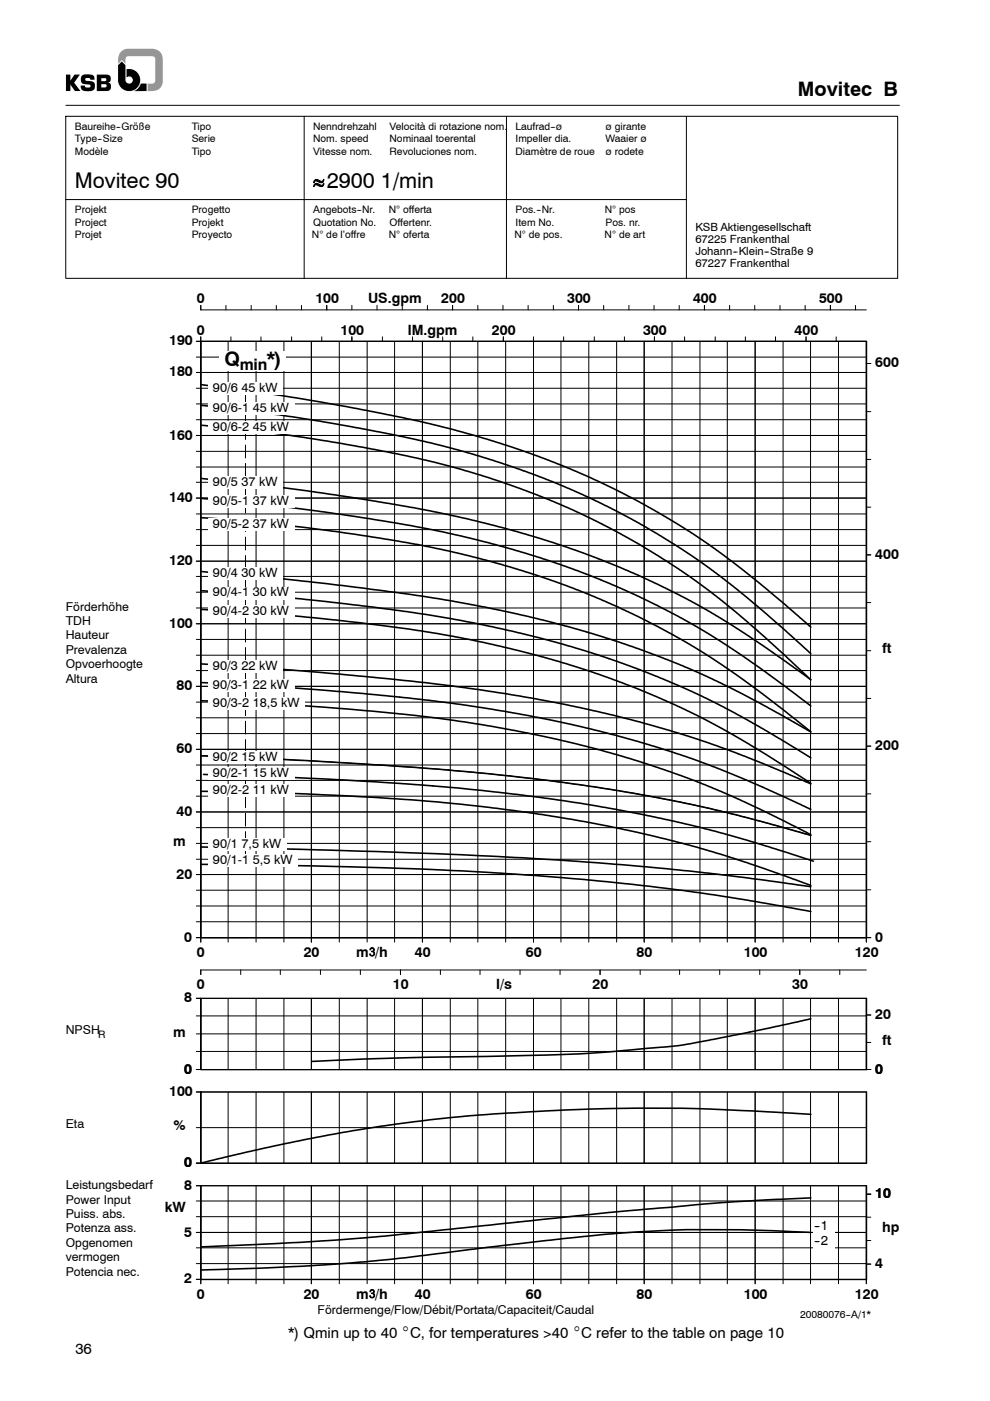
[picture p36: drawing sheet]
<svg xmlns="http://www.w3.org/2000/svg" width="210mm" height="297mm" viewBox="0 0 210 297" stroke-linecap="round" stroke-linejoin="round" font-family="sans-serif">
<defs><g id="words">
<g font-size="4.6">
<text x="15.9" y="39.9">Movitec 90</text>
<text x="69.3" y="39.9">2900 1/min</text>
</g>
<g font-size="4.2">
<text x="169.2" y="20.4">Movitec B</text>
<text x="47.6" y="77.6">Q</text>
<text x="56.6" y="77.6">*)</text>
</g>
<text font-size="3.3" x="50.8" y="78.5">min</text>
<g font-size="3.2">
<text x="16" y="287">36</text>
<text x="61.2" y="283.6">*) Qmin up to 40 _C, for temperatures &gt;40 _C refer to the table on page 10</text>
</g>
<g font-size="3">
<text x="41.8" y="64.3">0</text>
<text x="66.9" y="64.3">100</text>
<text x="78.1" y="64.3">US.gpm</text>
<text x="93.6" y="64.3">200</text>
<text x="120.3" y="64.3">300</text>
<text x="147" y="64.3">400</text>
<text x="173.7" y="64.3">500</text>
<text x="41.8" y="71">0</text>
<text x="72.2" y="71">100</text>
<text x="86.5" y="71">IM.gpm</text>
<text x="104.4" y="71">200</text>
<text x="136.4" y="71">300</text>
<text x="168.5" y="71">400</text>
<text x="35.9" y="73.2">190</text>
<text x="185.7" y="77.9">600</text>
<text x="35.9" y="79.8">180</text>
<text x="35.9" y="93.2">160</text>
<text x="35.9" y="106.5">140</text>
<text x="35.9" y="119.8">120</text>
<text x="185.7" y="118.5">400</text>
<text x="35.9" y="133.1">100</text>
<text x="187.1" y="138.5">ft</text>
<text x="37.5" y="146.4">80</text>
<text x="37.5" y="159.7">60</text>
<text x="185.7" y="159.1">200</text>
<text x="37.5" y="173">40</text>
<text x="36.7" y="179.4">m</text>
<text x="37.5" y="186.3">20</text>
<text x="39.1" y="199.6">0</text>
<text x="41.8" y="202.9">0</text>
<text x="64.4" y="202.9">20</text>
<text x="75.5" y="203">m#/h</text>
<text x="88" y="202.9">40</text>
<text x="111.5" y="202.9">60</text>
<text x="135" y="202.9">80</text>
<text x="157.8" y="202.9">100</text>
<text x="181.3" y="202.9">120</text>
<text x="185.7" y="199.6">0</text>
<text x="41.8" y="209.8">0</text>
<text x="83.3" y="209.8">10</text>
<text x="105.3" y="209.8">l/s</text>
<text x="125.7" y="209.8">20</text>
<text x="168" y="209.8">30</text>
<text x="39.1" y="212.5">8</text>
<text x="36.7" y="219.8">m</text>
<text x="185.7" y="216.1">20</text>
<text x="187.1" y="221.6">ft</text>
<text x="39.1" y="227.6">0</text>
<text x="185.7" y="227.6">0</text>
<text x="35.9" y="232.4">100</text>
<text x="36.8" y="239.6">%</text>
<text x="39.1" y="247.5">0</text>
<text x="34.9" y="256.9">kW</text>
<text x="39.1" y="252.2">8</text>
<text x="185.7" y="254.1">10</text>
<text x="39.1" y="262.2">5</text>
<text x="187.1" y="261.2">hp</text>
<text x="185.7" y="268.9">4</text>
<text x="39.1" y="272.1">2</text>
<text x="41.8" y="275.4">0</text>
<text x="64.4" y="275.4">20</text>
<text x="75.5" y="275.4">m#/h</text>
<text x="88" y="275.4">40</text>
<text x="111.5" y="275.4">60</text>
<text x="135" y="275.4">80</text>
<text x="157.8" y="275.4">100</text>
<text x="181.3" y="275.4">120</text>
</g>
<g font-size="2.8">
<text x="172.7" y="260.9">--1</text>
<text x="172.7" y="264">--2</text>
</g>
<g font-size="2.7">
<text x="45.2" y="83">90/6 45 kW</text>
<text x="45.2" y="87.3">90/6-1 45 kW</text>
<text x="45.2" y="91.3">90/6-2 45 kW</text>
<text x="45.2" y="103.1">90/5 37 kW</text>
<text x="45.2" y="107.1">90/5-1 37 kW</text>
<text x="45.2" y="111.8">90/5-2 37 kW</text>
<text x="45.2" y="122.4">90/4 30 kW</text>
<text x="45.2" y="126.4">90/4-1 30 kW</text>
<text x="45.2" y="130.4">90/4-2 30 kW</text>
<text x="45.2" y="142.1">90/3 22 kW</text>
<text x="45.2" y="146.1">90/3-1 22 kW</text>
<text x="45.2" y="149.9">90/3-2 18,5 kW</text>
<text x="45.2" y="161.3">90/2 15 kW</text>
<text x="45.2" y="164.8">90/2-1 15 kW</text>
<text x="45.2" y="168.4">90/2-2 11 kW</text>
<text x="45.2" y="179.7">90/1 7,5 kW</text>
<text x="45.2" y="183.2">90/1-1 5,5 kW</text>
</g>
<g font-size="2.6">
<text x="13.9" y="129.5">Förderhöhe</text>
<text x="13.9" y="132.5">TDH</text>
<text x="13.9" y="135.6">Hauteur</text>
<text x="13.9" y="138.6">Prevalenza</text>
<text x="13.9" y="141.7">Opvoerhoogte</text>
<text x="13.9" y="144.7">Altura</text>
<text x="13.9" y="219.2">NPSH</text>
<text x="13.9" y="239.1">Eta</text>
<text x="13.9" y="252.1">Leistungsbedarf</text>
<text x="13.9" y="255.2">Power Input</text>
<text x="13.9" y="258.3">Puiss. abs.</text>
<text x="13.9" y="261.3">Potenza ass.</text>
<text x="13.9" y="264.4">Opgenomen</text>
<text x="13.9" y="267.4">vermogen</text>
<text x="13.9" y="270.5">Potencia nec.</text>
<text x="67.4" y="278.7">Fördermenge/Flow/Débit/Portata/Capaciteit/Caudal</text>
</g>
<g font-size="2.4">
<text x="147.5" y="49">KSB Aktiengesellschaft</text>
<text x="147.5" y="51.6">67225 Frankenthal</text>
<text x="147.5" y="54">Johann--Klein--Straße 9</text>
<text x="147.5" y="56.5">67227 Frankenthal</text>
</g>
<g font-size="2.2">
<text x="15.9" y="27.5">Baureihe--Größe</text>
<text x="40.7" y="27.5">Tipo</text>
<text x="66.4" y="27.5">Nenndrehzahl</text>
<text x="82.6" y="27.5">Velocità di rotazione nom.</text>
<text x="109.3" y="27.5">Laufrad--ø</text>
<text x="128.4" y="27.5">ø girante</text>
<text x="15.9" y="30.2">Type--Size</text>
<text x="15.9" y="32.9">Modèle</text>
<text x="40.7" y="30.2">Serie</text>
<text x="40.7" y="32.9">Tipo</text>
<text x="66.4" y="30.2">Nom. speed</text>
<text x="66.4" y="32.9">Vitesse nom.</text>
<text x="82.6" y="30.2">Nominaal toerental</text>
<text x="82.6" y="32.9">Revoluciones nom.</text>
<text x="109.3" y="30.2">Impeller dia.</text>
<text x="109.3" y="32.9">Diamètre de roue</text>
<text x="128.4" y="30.2">Waaier ø</text>
<text x="128.4" y="32.9">ø rodete</text>
<text x="15.9" y="45.2">Projekt</text>
<text x="15.9" y="47.9">Project</text>
<text x="40.7" y="45.2">Progetto</text>
<text x="40.7" y="47.9">Projekt</text>
<text x="66.4" y="45.2">Angebots--Nr.</text>
<text x="66.4" y="47.9">Quotation No.</text>
<text x="82.4" y="45.2">N° offerta</text>
<text x="82.6" y="47.9">Offertenr.</text>
<text x="109.3" y="45.2">Pos.--Nr.</text>
<text x="109.3" y="47.9">Item No.</text>
<text x="128.3" y="45.2">N° pos</text>
<text x="128.4" y="47.9">Pos. nr.</text>
<text x="15.9" y="50.5">Projet</text>
<text x="40.7" y="50.5">Proyecto</text>
<text x="66.2" y="50.5">N° de l’offre</text>
<text x="82.5" y="50.5">N° oferta</text>
<text x="109.1" y="50.5">N° de pos.</text>
<text x="128.2" y="50.5">N° de art</text>
<text x="20.8" y="220.2">R</text>
<text x="169.7" y="279.4">20080076--A/1*</text>
</g>
</g></defs>
<path d="M14 22.3h176.8" fill="none" stroke="#000" stroke-width=".21"/>
<path d="M25.7 10.9l.9-.5 .5-.1h5.3a2.16 2.16 0 0 1 2.1 2.1v5a2.08 2.08 0 0 1-2.3 1.9h-.9v-1.6h1a.64 .64 0 0 0 .6-.6v-4.4a.62 .62 0 0 0-.7-.8h-5a.65 .65 0 0 0-.6 .8v.8l-.8-.8-.8 .8a3.3 3.3 0 0 1 .7-2.6z" fill-rule="evenodd" fill="#9a9a9a"/>
<g fill="#000">
<path d="M25 13.8l.8-.8 .8 .8v3.2a.78 .78 0 0 0 .9 .8 .78 .78 0 0 0 .6-1.2 .78 .78 0 0 0-1.3-.2v-1.7a2.35 2.35 0 0 1 2.9 1.9 2.35 2.35 0 0 1-2.1 2.7 2.35 2.35 0 0 1-2.6-2.3z" fill-rule="evenodd"/>
<path d="M29.9 17.7h1.2v1.6h-2.6z" fill-rule="evenodd"/>
</g>
<path d="M29.9 17.7l-.7 1.1-.7 .5z" fill-rule="evenodd" fill="#fff"/>
<g fill="#000">
<path d="M20.5 15.8h2.1a.9 .9 0 0 1 .9 .8 .9 .9 0 0 1-.6 .9 .88 .88 0 0 1 .5 1.5l-.5 .3h-2.4zM17.4 16a1.14 1.14 0 0 0-.2 1.4 1.14 1.14 0 0 0 1.3 .5l.7 .1v.3a.51 .51 0 0 1-.8 .3l-.3-.2-.1-.3h-.9a1.1 1.1 0 0 0 1.5 1.2 1.19 1.19 0 0 0 1.4-.4 1.19 1.19 0 0 0-.1-1.4l-1.8-.5a.58 .58 0 0 1 .4-.5 .58 .58 0 0 1 .6 .2l.1 .2h.8a.99 .99 0 0 0-.3-1 .99 .99 0 0 0-1-.1h-.8zM21.5 16.6h.9l.1 .4-.1 .2h-.9zM21.5 17.8h.7a.36 .36 0 0 1 .4 .4 .36 .36 0 0 1-.4 .3h-.7zM14 15.8h.9v1.3l.9-1.3h1.2l-1.3 1.7 1.4 1.8h-1.2l-1-1.4v1.4h-.9z" fill-rule="evenodd"/>
<path d="M66.7 38.2l.5-.2 1.2 .4 .3-.4-.1 .5-.3 .2-1.2-.4-.6 .4zM66.7 39l.5-.1 1.2 .4 .3-.4-.1 .4-.3 .3-1.2-.4-.6 .4z" fill-rule="evenodd"/>
</g>
<g fill="none" stroke="#000" stroke-width=".21">
<path d="M13.9 24.7h176.5v34.3h-176.5zM64.5 24.7v34.3M66.7 39l.5-.1 1.2 .4 .3-.4-.1 .4-.3 .3-1.2-.4-.6 .4zM68.6 38v.4l-.3 .3h-.4l-.9-.4-.5 .4 .2-.5 .4-.2 1 .4h.4l.1-.3M107.4 24.7v34.3M145.6 24.7v34.3M13.9 42.3h131.7M41.6 72.4h142.1v127.3M41.6 79h142.1M41.6 75.7h142.1M42.6 64.7v1h141.1M42.6 71.4v128.3"/>
<path d="M42.6 72.4h141.2v126.4h-141.2v-126.4v126.4M47.9 64.7v1M48.4 72.4v127.3M49 71.4v1M53.3 64.7v1M54.3 72.4v127.3M55.4 71.4v1M58.6 64.7v1M60.2 72.4v127.3M61.8 71.4v1M63.9 64.7v1M66 72.4v127.3"/>
<path d="M68.2 71.4v1M69.3 64.7v1M72 72.4v127.3M74.6 64.7v1M74.6 71.4v1M77.9 72.4v127.3M80 64.7v1M81.1 71.4v1M83.7 72.4v127.3M85.3 64.7v1M87.5 71.4v1M89.6 72.4v127.3"/>
<path d="M90.7 64.7v1M93.9 71.4v1M95.5 72.4v127.3M96 64.7v1M100.3 71.4v1M101.3 64.7v1M101.3 72.4v127.3M106.7 64.7v1M106.8 71.4v1M107.3 72.4v127.3M112 64.7v1M113.2 71.4v128.3"/>
<path d="M117.4 64.7v1M119 72.4v127.3M119.5 71.4v1M122.7 64.7v1M124.9 72.4v127.3M126 71.4v1M128 64.7v1M130.8 72.4v127.3M132.4 71.4v1M133.4 64.7v1M136.6 72.4v127.3M138.7 64.7v1"/>
<path d="M138.8 71.4v1M142.5 72.4v127.3M144.1 64.7v1M145.2 71.4v1M148.5 72.4v127.3M149.4 64.7v1M151.7 71.4v1M154.3 72.4v127.3M154.7 64.7v1M158.1 71.4v1M160.1 64.7v1M160.2 72.4v127.3"/>
<path d="M164.5 71.4v1M165.4 64.7v1M166.1 72.4v127.3M170.8 64.7v1M171 71.4v1M171.9 72.4v127.3M176.1 64.7v1M177.4 71.4v1M177.8 72.4v127.3M181.5 64.7v1M183.7 77.1h1M41.6 99h142.1"/>
<path d="M41.6 95.7h142.1M41.6 92.3h142.1M41.6 89h142.1M41.6 85.6h142.1M41.6 82.3h142.1M52.1 82.6v2.8M52.1 86.6v2.7M52.1 90.4v2.8M52.1 94.4v2.7M52.1 98.3v2.7M183.7 97.4h1M183.7 87.3h1"/>
<path d="M41.6 119h142.1M41.6 115.6h142.1M41.6 112.3h142.1M41.6 109h142.1M41.6 105.6h142.1M41.6 102.3h142.1M52.1 102.2v2.7M52.1 106.1v2.7M52.1 110v2.7M52.1 113.9v2.7M52.1 117.8v2.7M183.7 117.6h1"/>
<path d="M183.7 107.5h1M41.6 138.9h142.1M41.6 135.6h142.1M41.6 132.2h142.1M41.6 128.9h142.1M41.6 125.6h142.1M41.6 122.2h142.1M52.1 121.7v2.7M52.1 125.6v2.7M52.1 129.5v2.7M52.1 133.4v2.7M52.1 137.3v2.7"/>
<path d="M183.7 138h1M183.7 127.8h1M41.6 158.9h142.1M41.6 155.5h142.1M41.6 152.2h142.1M41.6 148.9h142.1M41.6 145.5h142.1M41.6 142.2h142.1M52.1 141.2v2.7M52.1 145.1v2.7M52.1 149v2.7M52.1 152.9v2.7"/>
<path d="M52.1 156.8v2.7M183.7 158.2h1M183.7 148.1h1M41.6 178.8h142.1M41.6 175.5h142.1M41.6 172.1h142.1M41.6 168.8h142.1M41.6 165.5h142.1M41.6 162.2h142.1M42.6 160.2l22.3 1 23 1.5 15.5 1.3 13.6 1.6 14.4 2.1 12.9 2.4 11.7 2.6 16 4.4M52.1 160.7v2.7M52.1 164.6v2.7"/>
<path d="M52.1 168.5v2.7M52.1 172.4v2.8M52.1 176.3v2.7M183.7 178.5h1M183.7 168.3h1M41.6 198.8h143.1M41.6 195.4h142.1M41.6 192.1h142.1M41.6 188.7h142.1M41.6 185.4h142.1M41.6 182.2h142.1M52.1 180.2v2.7"/>
<path d="M183.7 188.7h1M41.6 211.7h142.1v15.1M41.6 219.2h142.1M41.6 215.4h142.1M42.6 211.7h141.2v15.1h-141.2zM48.4 211.7v15.1M51.1 205.7v.9M54.3 211.7v15.1M59.5 205.7v.9M60.2 211.7v15.1M66 211.7v15.1M68 205.7v.9"/>
<path d="M72 211.7v15.1M76.4 205.7v.9M77.9 211.7v15.1M83.7 211.7v15.1M84.9 205.7v.9M89.6 211.7v15.1M93.4 205.7v.9M95.5 211.7v15.1M101.3 211.7v15.1M101.8 205.7v.9M107.3 211.7v15.1M110.3 205.7v.9"/>
<path d="M113.2 211.7v15.1M118.8 205.7v.9M119 211.7v15.1M124.9 211.7v15.1M127.3 205.7v.9M130.8 211.7v15.1M135.8 205.7v.9M136.6 211.7v15.1M142.5 211.7v15.1M144.1 205.7v.9M148.5 211.7v15.1M152.7 205.7v.9"/>
<path d="M154.3 211.7v15.1M160.2 211.7v15.1M161.1 205.7v.9M166.1 211.7v15.1M169.6 205.7v.9M171.9 211.7v15.1M177.8 211.7v15.1M178.1 205.7v.9M183.7 215.2h1M183.7 205.7h-141.1v.9M41.6 231.5h142.1v15.1h-142.1M41.6 226.8h143.1"/>
<path d="M41.6 222.9h142.1M41.6 239.1h142.1M42.6 231.5h141.2v15.2h-141.2zM48.4 231.5v15.1M54.3 231.5v15.1M60.2 231.5v15.1M66 231.5v15.1M72 231.5v15.1M77.9 231.5v15.1M83.7 231.5v15.1M89.6 231.5v15.1M95.5 231.5v15.1"/>
<path d="M101.3 231.5v15.1M107.3 231.5v15.1M113.2 231.5v15.1M119 231.5v15.1M124.9 231.5v15.1M130.8 231.5v15.1M136.6 231.5v15.1M142.5 231.5v15.1M148.5 231.5v15.1M154.3 231.5v15.1M160.2 231.5v15.1M166.1 231.5v15.1"/>
<path d="M171.9 231.5v15.1M177.8 231.5v15.1M183.7 221h1M41.6 251.4h142.1v20.8M41.6 258h142.1M41.6 254.6h142.1M48.4 251.4v20.8M54.3 251.4v20.8M60.2 251.4v20.8M66 251.4v20.8M72 251.4v20.8M77.9 251.4v20.8"/>
<path d="M83.7 251.4v20.8M89.6 251.4v20.8M95.5 251.4v20.8M101.3 251.4v20.8M107.3 251.4v20.8M113.2 251.4v20.8M119 251.4v20.8M124.9 251.4v20.8M130.8 251.4v20.8M136.6 251.4v20.8M142.5 251.4v20.8M148.5 251.4v20.8"/>
<path d="M154.3 251.4v20.8M160.2 251.4v20.8M166.1 251.4v20.8M171.9 251.4v20.8M177.8 251.4v20.8M183.7 258.1h1M183.7 253.2h1M41.6 271.3h142.1M41.6 267.9h142.1M41.6 264.6h142.1M41.6 261.3h142.1M42.6 271.3v-19.9v19.9h141.2v-19.9h-141.2v20.8"/>
<path d="M183.7 268h1M183.7 263h1"/>
</g>
<path d="M65.5 48.2h12.6v2.3h-12.6zM81.8 42.9h10.4v2.3h-10.4zM81.8 48.2h9.9v2.3h-9.9zM108.5 48.2h11.4v2.3h-11.4zM127.6 48.2h9.9v2.3h-9.9zM127.6 42.9h7.8v2.3h-7.8zM74.9 200h7.9v3.1h-7.9zM74.9 272.5h7.9v3.1h-7.9z" fill="none" stroke="#fff" stroke-width=".21"/>
<g fill="none" stroke="#000" stroke-width=".34">
<path d="M42.6 90.1l10.3 1.1 11.4 1.5 12.6 2.1 9.4 1.8 6.4 1.5 9.2 2.6 8.3 2.8 7.1 2.8 6.5 2.9 6.9 3.5 8.3 4.8 6.8 4.4 6.8 5 5.6 4.7 7.8 6.9 6 5.6-9.4-6.7-4.7-3.1-5.6-3.6-5.7-3.2-8.1-4.1-6.9-3.1-7.8-3-6.3-2.2-8-2.4-5-1.4-9.2-2.1-7.3-1.5-11.3-1.9-11.5-1.7-13.6-1.7-9-1M42.6 81.5l11.1 1.5 10.1 1.5 11.8 2.1 13.2 2.7 7.5 1.8 7 2 8.2 2.7 7.1 2.6 6.5 2.8 7.7 3.7 6.8 3.8 6.7 4 6 4.1 5.5 4.2 7.7 6.3 6.5 5.6M42.6 85.9l9.5 1.1 10.2 1.4 9.4 1.6 13.6 2.5 8.2 1.9 7.9 2.2 7.8 2.5 8.1 3.1 7.3 3.1 7.4 3.7 7.3 4.1 7.4 4.7 5.1 3.6 6 4.7 9 7.8 5.2 4.7M42.6 109.7l8.2 .7 13.6 1.4 10.7 1.4 11.3 1.9 8.6 1.7 7.8 1.9 7.7 2.2 5.8 1.9 8.5 3.2 6.3 2.7 8.5 4.2 6.7 3.7 5.8 3.7 6.5 4.5 6.9 5.2 6.5 5.2M42.6 105.7l6.9 .6 13 1.4 9.7 1.3 14.9 2.4 7.2 1.5 9 2.1 8 2.2 7.5 2.5 6.4 2.3 7.3 3.1 6.8 3.2 6.8 3.6 6.2 3.7 5 3.3 5.1 3.6 9.6 7.2M42.6 121.2l13.2 1.1 10.1 1.1 23.7 3 13.2 2.3 8.5 1.8 8 2 6.1 1.8 6.3 2 4.8 1.7 8.3 3.2 5 2.2 7 3.4 9.2 4.9 6 3.5M42.6 129.2l9.3 .6 11.9 .9 12.6 1.3 10.3 1.4 9.4 1.5 6.7 1.3 7.4 1.8 8.1 2.2 6.5 2 7.2 2.6 7.1 2.9 7.2 3.2 6.8 3.5 5 2.9 7.9 4.9 6 3.9M42.6 125.2l11 .8 10.3 1 22.4 2.7 9.5 1.5 8.7 1.7 13.8 3.4 12.4 3.9 8.6 3.2 7.4 3.2 5.7 2.8 5.4 2.8 7.7 4.5 6.5 4M42.6 140.8l25 1.7 22.7 2.2 16.6 2.3 12.8 2.3 7.2 1.6 8.7 2.1 11.6 3.5 11 3.9 13.8 5.8M42.6 148.6a475.7 475.7 0 0 1 60.2 5.1l9.2 1.7 10 2.2 8.9 2.4 8.6 2.7 7.7 2.8 7.8 3.2 7.6 3.5 9.4 4.8M42.6 144.7l17.6 1 12.3 .9 14.1 1.4 11 1.3 6.8 1.1 14.4 2.7 6.3 1.4 10 2.6 11.5 3.7 10.7 4.1 14.7 6.7M42.6 179.6l27.6 .7 22.8 .7 25.6 1.4 14.2 1 13.1 1.2 12.2 1.5 13.9 1.9"/>
<path d="M42.6 160.2l22.3 1 23 1.5 15.5 1.3 13.6 1.6 14.4 2.1 12.9 2.4 11.7 2.6 16 4.4M42.6 167.8a751.4 751.4 0 0 1 44.5 1.8l10.8 .9 11.2 1.4 11.9 1.8 9.6 1.8 10.5 2.4 9.8 2.6 11.4 3.7 9.7 3.5M43.2 164.2l18.2 .6 25.4 1.4 15.4 1.4 14 1.7 14.5 2.3 15.5 3.3 12.1 3.2 14.2 4.5M42.6 183.3a1079.8 1079.8 0 0 1 63.5 1.8l17.7 1.4 17 1.8 13.7 1.9 17.5 3.1M172 216l-8.8 2-12.8 2.5a88.3 88.3 0 0 1-15 1.9l-6.3 .6-7.7 .5-35.2 .8-20.1 .7M172 236.3l-14.7-.8a341.1 341.1 0 0 0-34.8-.3 349 349 0 0 0-40.1 3.4l-7.5 1.1-9.8 1.8-10.7 2.3-11.8 2.8M172 254a805 805 0 0 0-44.8 3.3l-49.8 5.1-14 1-20.8 1M172 261.3l-8.4-.4a289.8 289.8 0 0 0-23.3 0 550.2 550.2 0 0 0-36.7 3.5l-17.5 2.3-5.5 .5a497.6 497.6 0 0 1-38 2.1"/>
</g>
<g fill="#fff">
<path d="M172.5 258.8h4.5v5.9h-4.5z"/>
<path d="M44.2 81h15.8v2.7h-15.8z"/>
<path d="M44.2 85.2h18.2v2.7h-18.2z"/>
<path d="M44.2 89.3h18.2v2.7h-18.2z"/>
<path d="M44.2 101h15.8v2.8h-15.8z"/>
<path d="M44.2 105.1h18.2v2.7h-18.2z"/>
<path d="M44.2 109.8h18.2v2.7h-18.2z"/>
<path d="M44.2 120.3h15.8v2.7h-15.8z"/>
<path d="M44.2 124.4h18.2v2.7h-18.2z"/>
<path d="M44.2 128.4h18.2v2.7h-18.2z"/>
<path d="M44.2 140.1h15.8v2.7h-15.8z"/>
<path d="M44.2 144h18.2v2.7h-18.2z"/>
<path d="M44.2 147.8h20.5v2.7h-20.5z"/>
<path d="M44.2 159.2h15.8v2.7h-15.8z"/>
<path d="M44.2 162.8h18.2v2.6h-18.2z"/>
<path d="M44.2 166.3h18.2v2.8h-18.2z"/>
<path d="M44.2 177.7h16.6v2.7h-16.6z"/>
<path d="M44.2 181.2h19v2.7h-19z"/>
<path d="M46.6 74.5h14.1v4.2h-14.1z"/>
</g>
<use href="#words"/>
</svg>
